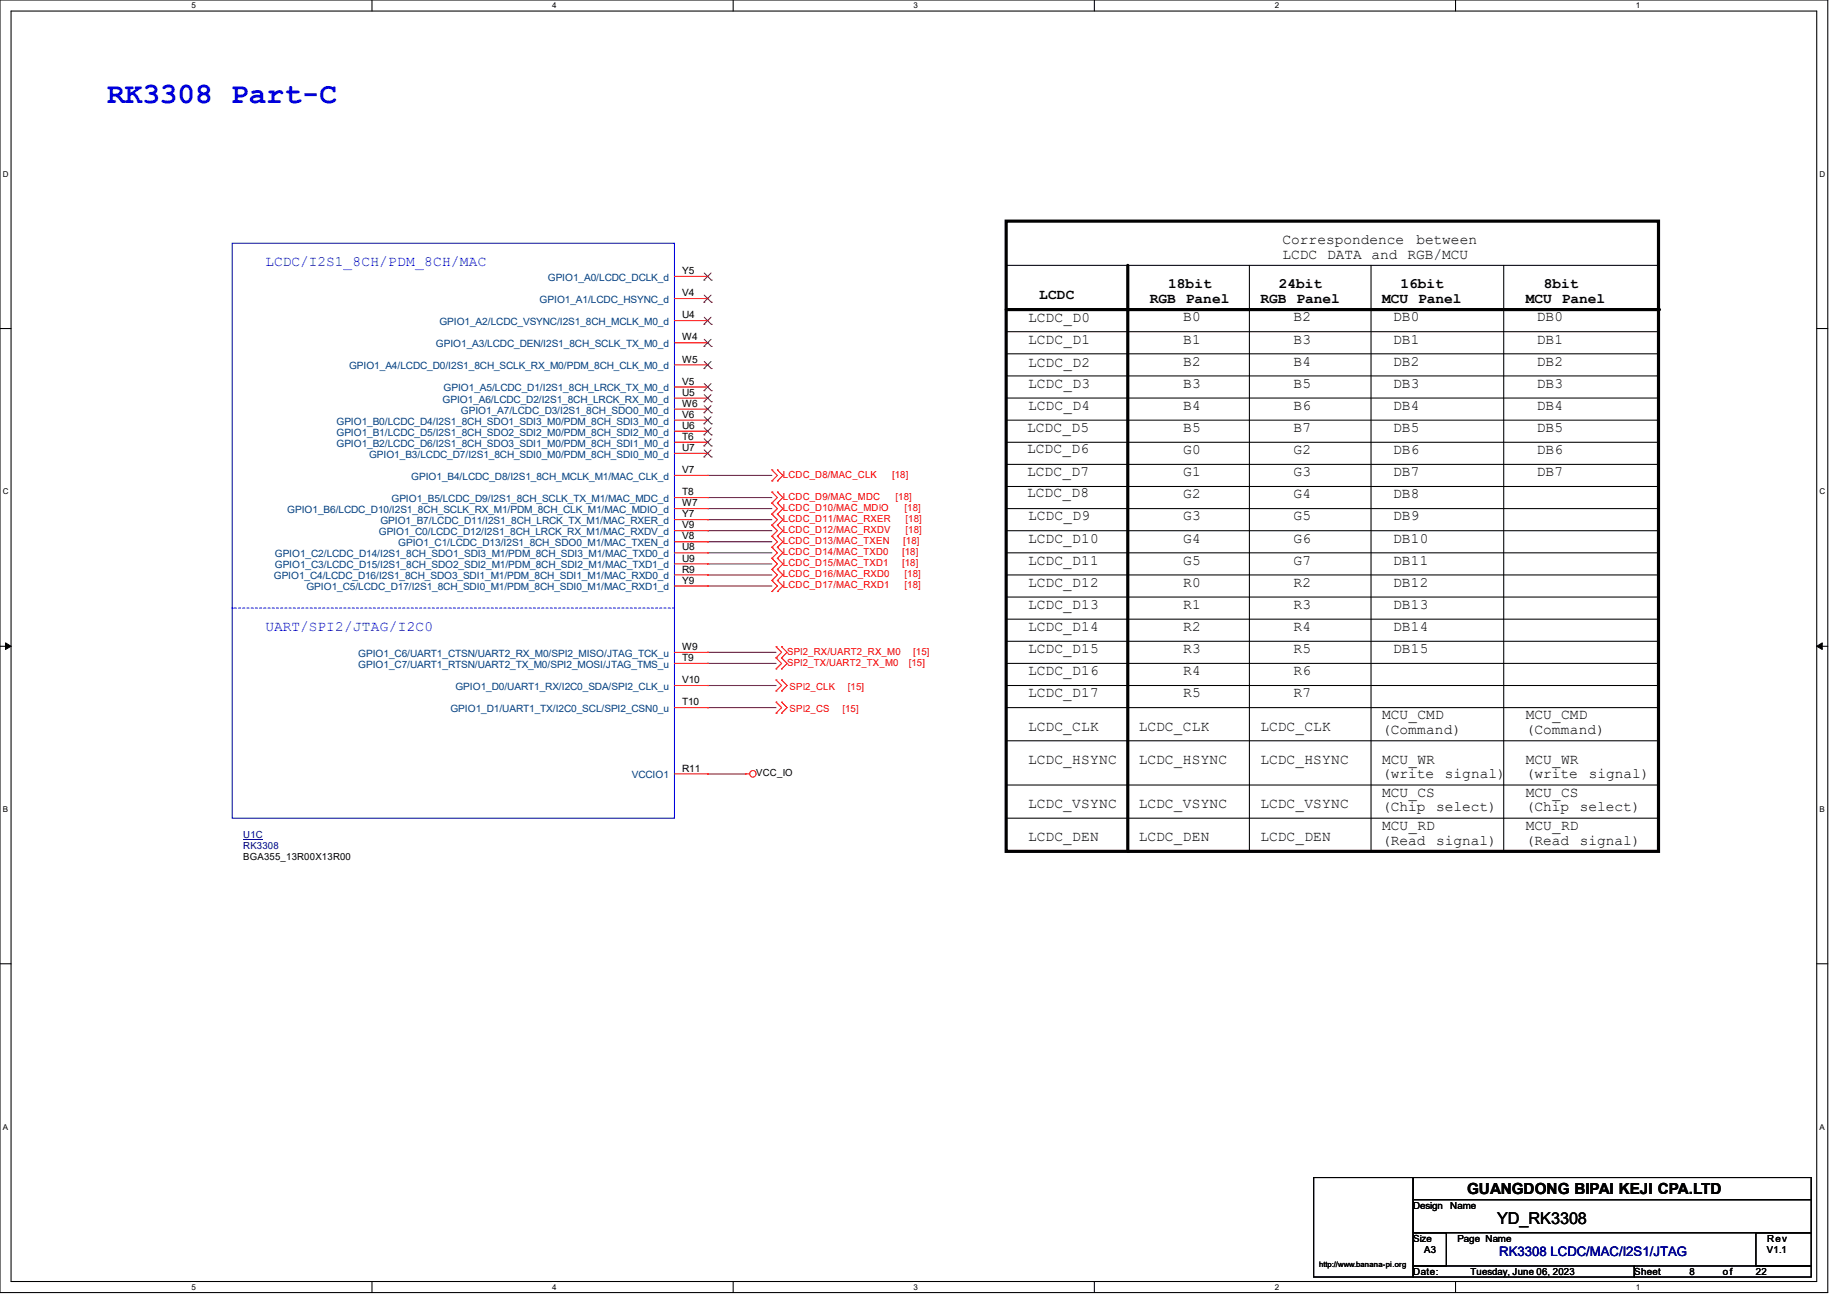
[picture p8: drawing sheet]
<svg xmlns="http://www.w3.org/2000/svg" width="297mm" height="210mm" viewBox="0 0 297 210" stroke-linecap="round" stroke-linejoin="round" font-family="sans-serif">
<defs><g id="words">
<text font-size="4.7" fill="#00f" x="17.2" y="16.6">RK3308 Part-C</text>
<text font-size="2.6" x="240.7" y="196.9">YD_RK3308</text>
<text font-size="2.5" x="235.9" y="191.9">GUANGDONG BIPAI KEJI CPA.LTD</text>
<g font-size="2.3">
<text x="206.2" y="39.2">Correspondence</text>
<text x="206.2" y="41.6">LCDC DATA and RGB/MCU</text>
<text x="227.8" y="39.2">between</text>
<text x="187.9" y="46.4">18bit</text>
<text x="205.6" y="46.4">24bit</text>
<text x="225.2" y="46.4">16bit</text>
<text x="248.3" y="46.4">8bit</text>
<text x="165.4" y="51.9">LCDC_D0</text>
<text x="167.1" y="48.1">LCDC</text>
<text x="184.9" y="48.7">RGB Panel</text>
<text x="190.2" y="51.7">B0</text>
<text x="202.7" y="48.7">RGB Panel</text>
<text x="208" y="51.7">B2</text>
<text x="222.2" y="48.7">MCU Panel</text>
<text x="224" y="51.7">DB0</text>
<text x="245.4" y="48.7">MCU Panel</text>
<text x="247.1" y="51.7">DB0</text>
<text x="165.4" y="55.2">LCDC_D1</text>
<text x="165.4" y="59">LCDC_D2</text>
<text x="190.2" y="55.2">B1</text>
<text x="190.2" y="58.8">B2</text>
<text x="208" y="55.2">B3</text>
<text x="208" y="58.8">B4</text>
<text x="224" y="55.2">DB1</text>
<text x="224" y="58.8">DB2</text>
<text x="247.1" y="55.2">DB1</text>
<text x="247.1" y="58.8">DB2</text>
<text x="165.4" y="62.4">LCDC_D3</text>
<text x="165.4" y="65.9">LCDC_D4</text>
<text x="190.2" y="62.4">B3</text>
<text x="190.2" y="65.9">B4</text>
<text x="208" y="62.4">B5</text>
<text x="208" y="65.9">B6</text>
<text x="224" y="62.4">DB3</text>
<text x="224" y="65.9">DB4</text>
<text x="247.1" y="62.4">DB3</text>
<text x="247.1" y="65.9">DB4</text>
<text x="165.2" y="69.5">LCDC_D5</text>
<text x="190.2" y="69.5">B5</text>
<text x="208" y="69.5">B7</text>
<text x="224" y="69.5">DB5</text>
<text x="247.1" y="69.5">DB5</text>
<text x="165.2" y="72.9">LCDC_D6</text>
<text x="165.2" y="76.6">LCDC_D7</text>
<text x="190.2" y="73">G0</text>
<text x="190.2" y="76.6">G1</text>
<text x="208" y="73">G2</text>
<text x="208" y="76.6">G3</text>
<text x="224" y="73">DB6</text>
<text x="224" y="76.6">DB7</text>
<text x="247.1" y="73">DB6</text>
<text x="247.1" y="76.6">DB7</text>
<text x="165.2" y="80">LCDC_D8</text>
<text x="165.4" y="83.7">LCDC_D9</text>
<text x="190.2" y="80.1">G2</text>
<text x="190.2" y="83.7">G3</text>
<text x="208" y="80.1">G4</text>
<text x="208" y="83.7">G5</text>
<text x="224" y="80.1">DB8</text>
<text x="224" y="83.7">DB9</text>
<text x="165.4" y="87.2">LCDC_D10</text>
<text x="190.2" y="87.2">G4</text>
<text x="208" y="87.2">G6</text>
<text x="224" y="87.2">DB10</text>
<text x="165.4" y="94.4">LCDC_D12</text>
<text x="165.4" y="90.8">LCDC_D11</text>
<text x="190.2" y="90.8">G5</text>
<text x="190.2" y="94.4">R0</text>
<text x="208" y="90.8">G7</text>
<text x="208" y="94.4">R2</text>
<text x="224" y="90.8">DB11</text>
<text x="224" y="94.4">DB12</text>
<text x="165.4" y="97.9">LCDC_D13</text>
<text x="165.4" y="101.5">LCDC_D14</text>
<text x="190.2" y="101.5">R2</text>
<text x="190.2" y="97.9">R1</text>
<text x="208" y="97.9">R3</text>
<text x="208" y="101.5">R4</text>
<text x="224" y="97.9">DB13</text>
<text x="224" y="101.5">DB14</text>
<text x="165.4" y="105">LCDC_D15</text>
<text x="190.2" y="105">R3</text>
<text x="208" y="105">R5</text>
<text x="224" y="105">DB15</text>
<text x="165.4" y="108.6">LCDC_D16</text>
<text x="165.4" y="112.1">LCDC_D17</text>
<text x="190.2" y="108.6">R4</text>
<text x="190.2" y="112.1">R5</text>
<text x="208" y="108.6">R6</text>
<text x="208" y="112.1">R7</text>
<text x="165.4" y="117.5">LCDC_CLK</text>
<text x="183.1" y="117.5">LCDC_CLK</text>
<text x="202.7" y="117.5">LCDC_CLK</text>
<text x="222.2" y="115.7">MCU_CMD</text>
<text x="222.2" y="118">(Command)</text>
<text x="245.4" y="115.7">MCU_CMD</text>
<text x="245.4" y="118">(Command)</text>
<text x="165.4" y="122.8">LCDC_HSYNC</text>
<text x="183.1" y="122.8">LCDC_HSYNC</text>
<text x="202.7" y="122.8">LCDC_HSYNC</text>
<text x="222.2" y="122.8">MCU_WR</text>
<text x="222.2" y="125.1">(write</text>
<text x="232.4" y="125.1">signal)</text>
<text x="245.4" y="122.8">MCU_WR</text>
<text x="245.4" y="125.1">(write</text>
<text x="255.5" y="125.1">signal)</text>
<text x="165.4" y="129.9">LCDC_VSYNC</text>
<text x="183.1" y="129.9">LCDC_VSYNC</text>
<text x="202.7" y="129.9">LCDC_VSYNC</text>
<text x="222.2" y="128.1">MCU_CS</text>
<text x="222.2" y="130.5">(Chip</text>
<text x="230.9" y="130.5">select)</text>
<text x="245.4" y="128.1">MCU_CS</text>
<text x="245.4" y="130.5">(Chip</text>
<text x="254" y="130.5">select)</text>
<text x="165.4" y="135.3">LCDC_DEN</text>
<text x="183.1" y="135.3">LCDC_DEN</text>
<text x="202.7" y="135.3">LCDC_DEN</text>
<text x="222.2" y="133.5">MCU_RD</text>
<text x="222.2" y="135.8">(Read</text>
<text x="230.9" y="135.8">signal)</text>
<text x="245.4" y="133.5">MCU_RD</text>
<text x="245.4" y="135.8">(Read</text>
<text x="254" y="135.8">signal)</text>
</g>
<g font-size="2.3" fill="#00f">
<text x="42.7" y="42.8">LCDC/I2S1_8CH/PDM_8CH/MAC</text>
<text x="42.7" y="101.5">UART/SPI2/JTAG/I2C0</text>
</g>
<text font-size="2.1" fill="#000080" x="241.1" y="202">RK3308 LCDC/MAC/I2S1/JTAG</text>
<g font-size="1.6" fill="#004080">
<text x="88.1" y="45.2">GPIO1_A0/LCDC_DCLK_d</text>
<text x="70.7" y="52.3">GPIO1_A2/LCDC_VSYNC/I2S1_8CH_MCLK_M0_d</text>
<text x="86.8" y="48.7">GPIO1_A1/LCDC_HSYNC_d</text>
<text x="56.1" y="59.4">GPIO1_A4/LCDC_D0/I2S1_8CH_SCLK_RX_M0/PDM_8CH_CLK_M0_d</text>
<text x="70.1" y="55.8">GPIO1_A3/LCDC_DEN/I2S1_8CH_SCLK_TX_M0_d</text>
<text x="71.2" y="64.7">GPIO1_A6/LCDC_D2/I2S1_8CH_LRCK_RX_M0_d</text>
<text x="71.3" y="63">GPIO1_A5/LCDC_D1/I2S1_8CH_LRCK_TX_M0_d</text>
<text x="54.1" y="68.3">GPIO1_B0/LCDC_D4/I2S1_8CH_SDO1_SDI3_M0/PDM_8CH_SDI3_M0_d</text>
<text x="54.1" y="70.1">GPIO1_B1/LCDC_D5/I2S1_8CH_SDO2_SDI2_M0/PDM_8CH_SDI2_M0_d</text>
<text x="54.1" y="71.8">GPIO1_B2/LCDC_D6/I2S1_8CH_SDO3_SDI1_M0/PDM_8CH_SDI1_M0_d</text>
<text x="74.1" y="66.5">GPIO1_A7/LCDC_D3/I2S1_8CH_SDO0_M0_d</text>
<text x="59.4" y="73.6">GPIO1_B3/LCDC_D7/I2S1_8CH_SDI0_M0/PDM_8CH_SDI0_M0_d</text>
<text x="66.1" y="77.2">GPIO1_B4/LCDC_D8/I2S1_8CH_MCLK_M1/MAC_CLK_d</text>
<text x="46.2" y="82.5">GPIO1_B6/LCDC_D10/I2S1_8CH_SCLK_RX_M1/PDM_8CH_CLK_M1/MAC_MDIO_d</text>
<text x="62.9" y="80.7">GPIO1_B5/LCDC_D9/I2S1_8CH_SCLK_TX_M1/MAC_MDC_d</text>
<text x="44.2" y="89.6">GPIO1_C2/LCDC_D14/I2S1_8CH_SDO1_SDI3_M1/PDM_8CH_SDI3_M1/MAC_TXD0_d</text>
<text x="60.9" y="86.1">GPIO1_C0/LCDC_D12/I2S1_8CH_LRCK_RX_M1/MAC_RXDV_d</text>
<text x="61.2" y="84.3">GPIO1_B7/LCDC_D11/I2S1_8CH_LRCK_TX_M1/MAC_RXER_d</text>
<text x="64" y="87.8">GPIO1_C1/LCDC_D13/I2S1_8CH_SDO0_M1/MAC_TXEN_d</text>
<text x="44" y="93.2">GPIO1_C4/LCDC_D16/I2S1_8CH_SDO3_SDI1_M1/PDM_8CH_SDI1_M1/MAC_RXD0_d</text>
<text x="44.2" y="91.4">GPIO1_C3/LCDC_D15/I2S1_8CH_SDO2_SDI2_M1/PDM_8CH_SDI2_M1/MAC_TXD1_d</text>
<text x="49.3" y="95">GPIO1_C5/LCDC_D17/I2S1_8CH_SDI0_M1/PDM_8CH_SDI0_M1/MAC_RXD1_d</text>
<text x="57.6" y="105.6">GPIO1_C6/UART1_CTSN/UART2_RX_M0/SPI2_MISO/JTAG_TCK_u</text>
<text x="57.6" y="107.4">GPIO1_C7/UART1_RTSN/UART2_TX_M0/SPI2_MOSI/JTAG_TMS_u</text>
<text x="73.2" y="111">GPIO1_D0/UART1_RX/I2C0_SDA/SPI2_CLK_u</text>
<text x="72.4" y="114.5">GPIO1_D1/UART1_TX/I2C0_SCL/SPI2_CSN0_u</text>
<text x="101.6" y="125.2">VCCIO1</text>
</g>
<g font-size="1.6">
<text x="109.7" y="44.1">Y5</text>
<text x="109.7" y="47.6">V4</text>
<text x="109.7" y="51.2">U4</text>
<text x="109.7" y="54.7">W4</text>
<text x="109.7" y="58.3">W5</text>
<text x="109.7" y="61.8">V5</text>
<text x="109.7" y="63.6">U5</text>
<text x="109.7" y="65.4">W6</text>
<text x="109.7" y="67.2">V6</text>
<text x="109.7" y="69">U6</text>
<text x="109.7" y="70.7">T6</text>
<text x="109.7" y="72.5">U7</text>
<text x="109.7" y="76.1">V7</text>
<text x="109.7" y="79.6">T8</text>
<text x="109.7" y="81.4">W7</text>
<text x="109.7" y="83.2">Y7</text>
<text x="109.7" y="85">V9</text>
<text x="109.7" y="86.7">V8</text>
<text x="109.7" y="88.5">U8</text>
<text x="109.7" y="90.3">U9</text>
<text x="109.7" y="92.1">R9</text>
<text x="109.7" y="93.9">Y9</text>
<text x="109.7" y="104.5">W9</text>
<text x="109.7" y="106.3">T9</text>
<text x="109.7" y="109.9">V10</text>
<text x="109.7" y="113.4">T10</text>
<text x="109.7" y="124.1">R11</text>
<text x="121.6" y="124.8">VCC_IO</text>
<text x="39.1" y="138.3">BGA355_13R00X13R00</text>
<text x="227.2" y="194.4">Design</text>
<text x="233.2" y="194.4">Name</text>
<text x="227.2" y="199.7">Size</text>
<text x="229" y="201.5">A3</text>
<text x="234.4" y="199.7">Page Name</text>
<text x="284.1" y="201.5">V1.1</text>
<text x="284.1" y="199.7">Rev</text>
<text x="227.2" y="205">Date:</text>
<text x="236.5" y="205">Tuesday, June 06, 2023</text>
<text x="262.8" y="205">Sheet</text>
<text x="271.7" y="205">8</text>
<text x="277" y="205">of</text>
<text x="282.4" y="205">22</text>
</g>
<g font-size="1.6" fill="#f00">
<text x="125.9" y="76.8">LCDC_D8/MAC_CLK</text>
<text x="143.5" y="76.8">[18]</text>
<text x="125.9" y="82.2">LCDC_D10/MAC_MDIO</text>
<text x="125.9" y="83.9">LCDC_D11/MAC_RXER</text>
<text x="125.9" y="80.4">LCDC_D9/MAC_MDC</text>
<text x="144" y="80.4">[18]</text>
<text x="145.5" y="82.2">[18]</text>
<text x="145.6" y="83.9">[18]</text>
<text x="125.9" y="85.7">LCDC_D12/MAC_RXDV</text>
<text x="125.9" y="89.3">LCDC_D14/MAC_TXD0</text>
<text x="125.9" y="87.5">LCDC_D13/MAC_TXEN</text>
<text x="145.1" y="89.3">[18]</text>
<text x="145.2" y="87.5">[18]</text>
<text x="145.6" y="85.7">[18]</text>
<text x="125.9" y="94.6">LCDC_D17/MAC_RXD1</text>
<text x="125.9" y="92.8">LCDC_D16/MAC_RXD0</text>
<text x="125.9" y="91.1">LCDC_D15/MAC_TXD1</text>
<text x="145.1" y="91.1">[18]</text>
<text x="145.5" y="94.6">[18]</text>
<text x="145.5" y="92.8">[18]</text>
<text x="126.6" y="105.3">SPI2_RX/UART2_RX_M0</text>
<text x="126.6" y="107.1">SPI2_TX/UART2_TX_M0</text>
<text x="146.1" y="107.1">[15]</text>
<text x="146.8" y="105.3">[15]</text>
<text x="127" y="111">SPI2_CLK</text>
<text x="136.3" y="111">[15]</text>
<text x="127" y="114.5">SPI2_CS</text>
<text x="135.5" y="114.5">[15]</text>
</g>
<g font-size="1.6" fill="#000080">
<text x="39.1" y="134.8">U1C</text>
<text x="39.1" y="136.6">RK3308</text>
</g>
<g font-size="1.3">
<text x="30.8" y="1.3">5</text>
<text x="88.8" y="1.3">4</text>
<text x="146.9" y="1.3">3</text>
<text x="205" y="1.3">2</text>
<text x="263.1" y="1.3">1</text>
<text x=".5" y="28.4">D</text>
<text x="292.6" y="28.4">D</text>
<text x=".5" y="79.5">C</text>
<text x="292.6" y="79.5">C</text>
<text x=".5" y="130.6">B</text>
<text x="292.6" y="130.6">B</text>
<text x=".5" y="181.7">A</text>
<text x="292.6" y="181.7">A</text>
<text x="30.8" y="207.4">5</text>
<text x="88.8" y="207.4">4</text>
<text x="146.9" y="207.4">3</text>
<text x="205" y="207.4">2</text>
<text x="263.1" y="207.4">1</text>
</g>
<text font-size="1.2" x="212.1" y="203.7">http://www.banana-pi.org</text>
</g></defs>
<path d="M0 0h293.9v207.9h-293.9zM1.8 1.8h290.3v204.3h-290.3z" fill="none" stroke="#000" stroke-width=".17"/>
<g fill="#fff">
<path d="M30.8 .2h.7v1.4h-.7z"/>
<path d="M30.8 206.2h.7v1.4h-.7z"/>
</g>
<path d="M59.8 0v1.8M59.8 206.1v1.8" fill="none" stroke="#000" stroke-width=".17"/>
<g fill="#fff">
<path d="M88.8 .2h.7v1.4h-.7z"/>
<path d="M88.8 206.2h.7v1.4h-.7z"/>
</g>
<path d="M117.9 0v1.8M117.9 206.1v1.8" fill="none" stroke="#000" stroke-width=".17"/>
<g fill="#fff">
<path d="M146.9 .2h.7v1.4h-.7z"/>
<path d="M146.9 206.2h.7v1.4h-.7z"/>
</g>
<path d="M176 0v1.8M176 206.1v1.8" fill="none" stroke="#000" stroke-width=".17"/>
<g fill="#fff">
<path d="M205 .2h.7v1.4h-.7z"/>
<path d="M205 206.2h.7v1.4h-.7z"/>
</g>
<path d="M234.1 0v1.8M234.1 206.1v1.8" fill="none" stroke="#000" stroke-width=".17"/>
<g fill="#fff">
<path d="M263.1 .2h.6v1.4h-.6z"/>
<path d="M263.1 206.2h.6v1.4h-.6z"/>
<path d="M.5 27.3h.9v1.4h-.9z"/>
<path d="M292.6 27.3h.9v1.4h-.9z"/>
<path d="M.5 78.4h.9v1.4h-.9z"/>
<path d="M292.6 78.4h.9v1.4h-.9z"/>
</g>
<path d="M0 52.8h1.8M292.1 52.8h1.8" fill="none" stroke="#000" stroke-width=".17"/>
<g fill="#fff">
<path d="M.5 129.5h.8v1.4h-.8z"/>
<path d="M292.6 129.5h.8v1.4h-.8z"/>
</g>
<path d="M0 103.9h1.8M292.1 103.9h1.8" fill="none" stroke="#000" stroke-width=".17"/>
<path d="M.9 103.4l.9 .5-.9 .5zM292.1 103.9l.9-.5v1z" fill="#000" stroke="#000" stroke-width=".16"/>
<g fill="#fff">
<path d="M.5 180.5h.8v1.4h-.8z"/>
<path d="M292.6 180.5h.8v1.4h-.8z"/>
</g>
<g fill="none" stroke="#000" stroke-width=".17">
<path d="M161.8 53.3h104.9M161.8 56.9h104.9M161.8 42.7h104.9M200.9 42.7v94.2M220.5 42.7v94.2M241.8 42.7v94.2M266.7 53.3h.1M266.7 56.9h.1M266.7 42.7h.1M161.8 60.5h104.9M161.8 64h104.9M161.8 67.6h104.9"/>
<path d="M161.8 71.1h104.9M161.8 74.7h104.9M161.8 78.2h104.9M266.7 60.5h.1M266.7 64h.1M266.7 67.6h.1M266.7 71.1h.1M266.7 74.7h.1M266.7 78.2h.1M161.8 81.8h104.9M161.8 85.3h104.9M161.8 88.9h104.9"/>
<path d="M161.8 92.5h104.9M161.8 96h104.9M161.8 99.6h104.9M266.7 81.8h.1M266.7 85.3h.1M266.7 88.9h.1M266.7 92.5h.1M266.7 96h.1M266.7 99.6h.1M161.8 103.1h104.9M161.8 106.7h104.9M161.8 110.2h104.9"/>
<path d="M161.8 113.8h104.9M161.8 119.1h104.9M266.7 103.1h.1M266.7 106.7h.1M266.7 110.2h.1M266.7 113.8h.1M266.7 119.1h.1M161.8 126.2h104.9M161.8 131.6h104.9M200.9 136.9h.1M220.5 136.9h.1M241.8 136.9h.1"/>
<path d="M266.7 126.2h.1M266.7 131.6h.1M0 155h1.8M292.1 155h1.8M211.2 189.4h16v16h-16zM227.2 189.4h64.1v3.5h-64.1zM227.2 192.9h64.1v5.3h-64.1zM227.2 198.2h5.4v5.4h-5.4zM282.4 198.2h8.9v5.4h-8.9zM227.2 203.6h35.6v1.8h-35.6zM262.8 203.6h28.5v1.8h-28.5z"/>
</g>
<path d="M161.8 35.6h104.9v101.3h-104.9zM161.8 49.8h104.9M181.4 42.7v94.2" fill="none" stroke="#000" stroke-width=".51"/>
<g fill="#000">
<circle cx="266.7" cy="49.8" r=".25"/>
<circle cx="181.4" cy="136.9" r=".25"/>
</g>
<g fill="none" stroke="#800040" stroke-width=".17">
<path d="M113.8 76.5h.1M113.8 76.5h10.3M113.8 85.3h.1M113.8 94.2h.1M113.8 92.5h.1M113.8 90.7h.1M113.8 88.9h.1M113.8 87.1h.1M113.8 81.8h.1M113.8 83.6h.1M113.8 80h.1M113.8 85.3h10.3"/>
<path d="M113.8 94.2h10.3M113.8 92.5h10.3M113.8 90.7h10.3M113.8 88.9h10.3M113.8 87.1h10.3M113.8 81.8h10.3M113.8 83.6h10.3M113.8 80h10.3M113.8 104.9h.1M113.8 113.8h.1M113.8 110.2h.1M113.8 106.7h.1"/>
<path d="M113.8 104.9h11M113.8 113.8h11M113.8 110.2h11M113.8 106.7h11M113.8 124.5h.1M113.8 124.5h6"/>
</g>
<g fill="none" stroke="#f00" stroke-width=".17">
<path d="M108.5 44.4h5.3M108.5 48h5.3M108.5 51.6h5.3M108.5 55.1h5.3M108.5 58.7h5.3M113.8 44.4h.1M113.8 48h.1M113.8 51.6h.1M113.8 55.1h.1M113.8 58.7h.1M108.5 62.2h5.3M108.5 64h5.3"/>
<path d="M108.5 65.8h5.3M108.5 67.6h5.3M108.5 69.3h5.3M108.5 71.1h5.3M108.5 72.9h5.3M108.5 76.5h5.3M113.8 62.2h.1M113.8 64h.1M113.8 65.8h.1M113.8 67.6h.1M113.8 69.3h.1M113.8 71.1h.1"/>
<path d="M113.8 72.9h.1M113.8 76.5h.1M124.1 77.3h.1M124.1 75.6h.1M124.1 79.1h.1M124.1 75.6l.9 .9-.9 .8M124.1 79.1l.9 .9-.9 .9M125 77.3h.1M125 75.6h.1M125 79.1h.1M125 75.6l.9 .9-.9 .8M125 79.1l.9 .9-.9 .9"/>
<path d="M108.5 80h5.3M108.5 81.8h5.3M108.5 83.6h5.3M108.5 85.3h5.3M108.5 87.1h5.3M108.5 88.9h5.3M108.5 90.7h5.3M108.5 92.5h5.3M108.5 94.2h5.3M113.8 80h.1M113.8 81.8h.1M113.8 83.6h.1"/>
<path d="M113.8 85.3h.1M113.8 87.1h.1M113.8 88.9h.1M113.8 90.7h.1M113.8 92.5h.1M113.8 94.2h.1M124.1 86.2h.1M124.1 84.5h.1M124.1 89.8h.1M124.1 88h.1M124.1 95.1h.1M124.1 93.3h.1"/>
<path d="M124.1 91.6h.1M124.1 82.7h.1M124.1 80.9h.1M124.1 84.5l.9 .8-.9 .9M124.1 88l.9 .9-.9 .9M124.1 86.2l.9 .9-.9 .9M124.1 93.3l.9 .9-.9 .9M124.1 91.6l.9 .9-.9 .8M124.1 89.8l.9 .9-.9 .9M124.1 80.9l.9 .9-.9 .9M124.1 82.7l.9 .9-.9 .9M125 86.2h.1"/>
<path d="M125 84.5h.1M125 89.8h.1M125 88h.1M125 95.1h.1M125 93.3h.1M125 91.6h.1M125 82.7h.1M125 80.9h.1M125 84.5l.9 .8-.9 .9M125 88l.9 .9-.9 .9M125 86.2l.9 .9-.9 .9M125 93.3l.9 .9-.9 .9"/>
<path d="M125 91.6l.9 .9-.9 .8M125 89.8l.9 .9-.9 .9M125 80.9l.9 .9-.9 .9M125 82.7l.9 .9-.9 .9M108.5 104.9h5.3M108.5 106.7h5.3M108.5 110.2h5.3M108.5 113.8h5.3M113.8 104.9h.1M113.8 106.7h.1M113.8 110.2h.1M113.8 113.8h.1"/>
<path d="M124.8 105.8h.1M124.8 104h.1M124.8 107.6h.1M124.8 111.1h.1M124.8 109.3h.1M124.8 114.7h.1M124.8 112.9h.1M124.8 104l.9 .9-.9 .9M124.8 105.8l.9 .9-.9 .9M124.8 109.3l.9 .9-.9 .9M124.8 112.9l.9 .9-.9 .9M125.7 105.8h.1"/>
<path d="M125.7 104h.1M125.7 107.6h.1M125.7 111.1h.1M125.7 109.3h.1M125.7 114.7h.1M125.7 112.9h.1M125.7 104l.9 .9-.9 .9M125.7 105.8l.9 .9-.9 .9M125.7 109.3l.9 .9-.9 .9M125.7 112.9l.9 .9-.9 .9M108.5 124.5h5.3M113.8 124.5h.1"/>
<path d="M119.8 124.5h.1M119.8 124.5h.8"/>
<circle cx="121.1" cy="124.4" r=".52"/>
</g>
<path d="M37.3 39.1h71.2v92.5h-71.2z" fill="none" stroke="#00f" stroke-width=".17"/>
<path d="M37.3 97.8h.1M108.5 97.8h-71.2" fill="none" stroke="#00f" stroke-width=".17" stroke-dasharray=".3 .3"/>
<path d="M39.1 135h3.2" fill="none" stroke="#000080" stroke-width=".16"/>
<g fill="none" stroke="#804000" stroke-width=".16">
<path d="M113.2 45h.1M113.2 48.6h.1M113.2 52.2h.1M113.2 55.7h.1M113.2 59.3h.1M113.2 43.9l1.2 1.1M113.2 47.5l1.2 1.1M113.2 51l1.2 1.2M113.2 54.6l1.2 1.1M113.2 58.1l1.2 1.2M114.3 43.9l-1.1 1.1M114.3 47.5l-1.1 1.1"/>
<path d="M114.3 51l-1.1 1.2M114.3 54.6l-1.1 1.1M114.3 58.1l-1.1 1.2M114.4 45h.1M114.4 48.6h.1M114.4 52.2h.1M114.4 55.7h.1M114.4 59.3h.1M113.2 62.8h.1M113.2 64.6h.1M113.2 66.4h.1M113.2 68.2h.1"/>
<path d="M113.2 69.9h.1M113.2 71.7h.1M113.2 73.5h.1M113.2 61.7l1.2 1.1M113.2 63.5l1.2 1.1M113.2 65.2l1.2 1.2M113.2 67l1.2 1.2M113.2 68.8l1.2 1.1M113.2 70.6l1.2 1.1M113.2 72.3l1.2 1.2M114.3 61.7l-1.1 1.1M114.3 63.5l-1.1 1.1"/>
<path d="M114.3 65.2l-1.1 1.2M114.3 67l-1.1 1.2M114.3 68.8l-1.1 1.1M114.3 70.6l-1.1 1.1M114.3 72.3l-1.1 1.2M114.4 62.8h.1M114.4 64.6h.1M114.4 66.4h.1M114.4 68.2h.1M114.4 69.9h.1M114.4 71.7h.1M114.4 73.5h.1"/>
</g>
<use href="#words"/>
</svg>
